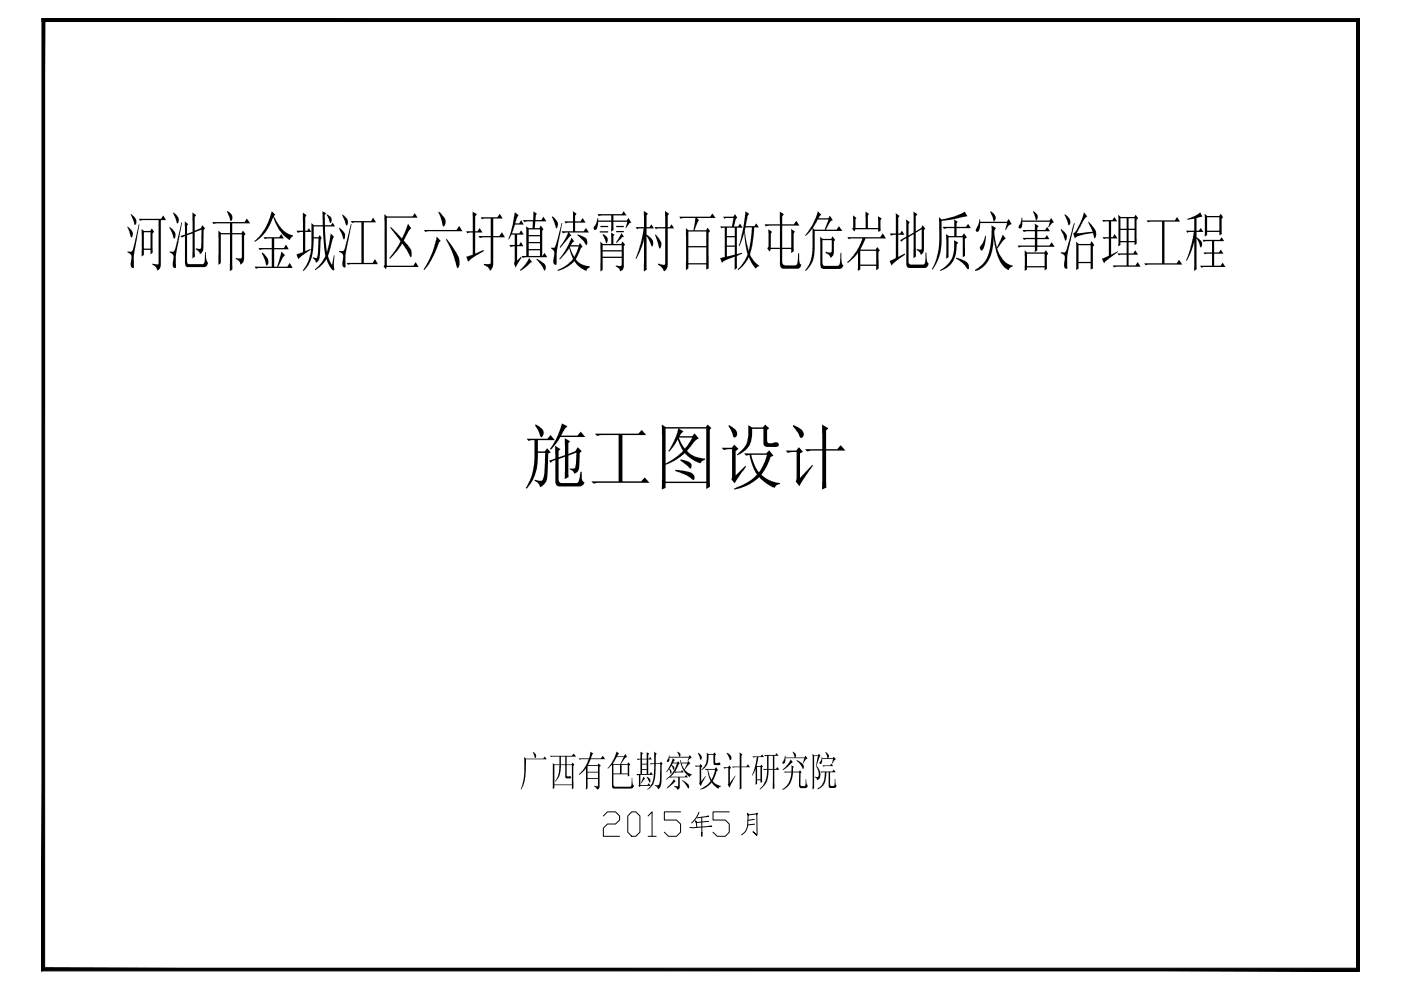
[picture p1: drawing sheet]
<svg xmlns="http://www.w3.org/2000/svg" width="420mm" height="297mm" viewBox="0 0 420 297" stroke-linecap="round" stroke-linejoin="round" font-family="sans-serif">
<!-- layer: 0 -->
<g fill="#000">
<path d="M229.3 67.2h4.6l-.1-3.8 1.3 .8-.5 .7v2.3h3.5l.7-1 .9 1.4h-5.1v6.7h2.7v-5.7l1.1 .8-.4 .6 .1 5.3-.8 .6v-1.3h-2.7v4.1l.3 .6 .5 .3h3.1a2.87 2.87 0 0 0 .8-2.8l.1-.9h.3v1.3a3.2 3.2 0 0 0 .6 2.3l-.4 .7-.5 .3h-4.3a1.24 1.24 0 0 1-1.2-1.6v-4.3h-2.7l-.4 .8-.7-1 .4-.4-.1-5.3 1.1 .8-.3 .6v4.2h2.7v-6.7h-3.3l-.9 .3zM343.9 66.1h8.5l.6-1.1 .9 1.4h-4.7v12.5h3.7l.7-1 1 1.4h-10.2l-.8 .3-.4-.7h5.3v-12.5h-3.6l-.6 .2zM178.4 130h13l1.1-1.1 1.3 1.5h-7.1v13.9h5.6l1.1-1.2 1.4 1.6h-15.5l-1.3 .3-.7-.7h8.2v-13.9h-5.2l-1.3 .3z"/>
<path d="M41.6 65.6l.4 .6 .7-.2h4.9v12.9l-.2 .4-1.7-.3v.3a2.45 2.45 0 0 1 1.5 1.8l.8-.7 .2-1.1v-13.3h1.6l-.8-1.4-.7 1zM42.5 68.6v8.3l.7-.5v-1.5h1.9v1.4l.7-.6-.1-5.7 .5-.5-.7-1-.4 .7h-1.9zM43.2 69.6h1.9v4.9h-1.9zM41.6 67.2l-1.7 7.4a1.09 1.09 0 0 1-1.7 .8v.3a1.53 1.53 0 0 1 1.1 2.2 1.94 1.94 0 0 0 .4 2.4 .51 .51 0 0 0 .5-.3 .51 .51 0 0 0-.1-.5v-3l1.7-8.8zM38.2 67.9l.8 2.4a.51 .51 0 0 0 0 .6 .51 .51 0 0 0 .5 .2 2.01 2.01 0 0 0-.9-2.9zM39.3 64.1l-.1 .2 1.1 3a.52 .52 0 0 0 .6-.2 .52 .52 0 0 0 0-.6 3.2 3.2 0 0 0-1.6-2.4z"/>
<path d="M57.7 63.7l.1 5.8-1.7 .6v-2.5l.3-.4-1-.8 .1 3.9-1.4 .5 .5 .4 .9-.4v8.4l.2 .6 .5 .3h4.8a1.26 1.26 0 0 0 1.2-.8 1.26 1.26 0 0 0-.3-1.4l-.2-2.3h-.2l-.1 1.1a3.3 3.3 0 0 1-.5 2.4l-4.3 .1a.74 .74 0 0 1-.5-1.1v-7.6l1.7-.6-.1 7.6 .7-.6v-7.3l2-.8-.1 4.5a1.16 1.16 0 0 1-.5 1.3l-1.1-.2v.3l1 .8 .2 .7a3.5 3.5 0 0 0 1.1-3.6l.1-3.6 .4-.6-.9-.9-.3 .9-1.9 .7v-4.1l.4-.5zM54.4 66.6l-1.9 8a1.1 1.1 0 0 1-1.6 .8v.3a1.58 1.58 0 0 1 1.1 2.2l-.1 .3a1.44 1.44 0 0 0 .7 2.2l.2-.2v-4.4l1.8-9.1zM50.9 68l-.1 .3 1.1 2.4a.52 .52 0 0 0 .5 .8 2.5 2.5 0 0 0-1.4-3.4zM52 63.7l-.1 .2 1.2 3a1.14 1.14 0 0 0 .3-1.8z"/>
<path d="M68.1 63.2l1 3a1.58 1.58 0 0 0-.5-2.7zM63.6 66.6l.5 .6 .8-.3h4.1v3h-2.6l-.9-.8v10.3l.7-.5v-8.7h2.8l-.1 11.1 .8-.5v-10.6h2.8v6.4a.89 .89 0 0 1-.4 .9 .89 .89 0 0 1-1-.1l-.4-.1v.4a1.8 1.8 0 0 1 1.4 1.6 1.99 1.99 0 0 0 1.1-2v-6.7l.4-.4-.7-1.1-.5 .8h-2.7v-3h5.3l-1-1.4-.7 1.1z"/>
<path d="M81.5 63.3l-.8 2.5-1.3 2.8-1.6 2.3-1.5 1.3 .1 .3 1.7-1.2 1.3-1.5 1.4-2.2 1.1-2.6 .8 2 1.3 2.2 2.3 2.4a.39 .39 0 0 0 .5 .3 .39 .39 0 0 0 .3-.4l.8-.7v-.3l-2.1-.8-1.6-1.4-2.1-3.6 .5-.3zM79.1 71.1l.3 .6 .6-.2h1.5v2.9h-4l.4 .6 .9-.3h2.7v5.2h-5.2l.5 .6 .6-.2h10.4l-.9-1.5-.7 1.1h-2.8l1.4-2.6 .7-.8-1.1-1.1-1.3 4.5h-.9v-5.2h4.4l-.8-1.4-.7 1.1h-2.9v-2.9h2.9l-.8-1.3-.6 .9zM78.6 75.7l-.1 .2 1.5 3.7a2.26 2.26 0 0 0-.7-3.3z"/>
<path d="M105.2 66.3l.4 .6 .7-.3h2.1v12.2h-4.5l.5 .6 .6-.2h8.3l-.8-1.5-.7 1.1h-2.7v-12.2h3.6l-.8-1.4-.6 1.1zM105.3 67.1l-1.9 7.3a1.06 1.06 0 0 1-1.7 .8v.3a1.59 1.59 0 0 1 1.1 2.3 1.68 1.68 0 0 0 .5 2.4l.3-.2 .1-4.2 1.7-8.4zM101.8 68.3l-.1 .2 1.1 2.4a.52 .52 0 0 0 .5 .8 2.4 2.4 0 0 0-1.3-3.2zM102.7 64.3l.9 2.4a.57 .57 0 0 0 .4 .8 2.14 2.14 0 0 0-1-3z"/>
<path d="M117.2 68l-.2 .3 2.5 3.1a1.53 1.53 0 0 1-.2 2.4l-2.5 3.5 .1 .3 1.9-2.1 1.8-2.5 1.3 1.8 1.2 2.3 .3-.5a4.2 4.2 0 0 0-1.7-3.8l-.1-.1a.87 .87 0 0 1 0-1.5l.9-1.9 .8-.9-.9-1.4-1.9 4.5zM115.3 64.2v15.2l-.3 .5 .7 .8 .3-.7h9.5l-.9-1.5-.6 1.1h-8v-14.4h9.2l-.8-1.3-.7 1h-7.7z"/>
<path d="M127.1 68.9l.4 .6 .7-.2h10.5l-1-1.6-.8 1.2zM131 70.9l-1.3 4.7-1.4 3.1-1.3 2.1 .2 .2 2.3-3.3 2.1-5 .6-.5zM133.9 71.5l-.1 .3 2 4.2 1.1 3.9a.34 .34 0 0 0 .2 .4 .34 .34 0 0 0 .4-.1l.3-1-.2-2-1.2-2.3zM131.6 63.4l-.1 .3 1.4 4.2a2.17 2.17 0 0 0-.3-3.5z"/>
<path d="M144.2 65.1l.3 .6 .8-.2h1.9v5.3h-3.7l.4 .6 .9-.3h2.4v7.7a2.16 2.16 0 0 1-2.1 .3v.4a2.01 2.01 0 0 1 1.8 1.7 2.67 2.67 0 0 0 1-2.7v-7.4h3.5l-.9-1.5-.8 1.2h-1.8v-5.3h2.9l-.9-1.4-.7 1zM141.7 63.4l.1 5.9h-2l.4 .6 1.6-.2v6.6l-2 .6 .6 1.6 1.6-1.4 3.1-1.8-.1-.4-2.5 1.1v-6.3h2.2l-.9-1.4-.6 1h-.7v-4.4l.5-.7z"/>
<path d="M156.8 66l.4 .6 2.6-.2-.1 2h-1.1l-.8-.5v8.8h-1.4l.4 .6 .7-.2h6.6l-.8-1.3-.7 .9v-7.6l.4-.4-.8-1.1-.4 .8h-1.4l.1-2h3.4l-.9-1.4-.6 1h-1.8l.1-1.4 .3-.5-1-.8-.1 2.7zM158.6 68.8h3.3v1.7h-3.3zM158.6 70.8h3.3v1.7h-3.3zM158.6 72.9h3.3v1.7h-3.3zM158.6 75h3.3v1.7h-3.3zM158.7 77.3l-1.1 1.9-1.6 1.7 .1 .3 3.5-2.7zM161 77.6l-.1 .2 1.5 1.8 .8 1.4a1.26 1.26 0 0 0 0-1.9zM154.4 63.6l-.8 4.6-1.1 3.5 .1 .2 .8-1.6h1v3.1h-1.6l.3 .7 1.3-.3v4.5l-.3 .7 .6 1.2 1.7-2.9-.1-.4-1.2 1.2v-4.3h1.8l-.7-1.3-.5 .9h-.6v-3.1h2l-.8-1.3-.6 .9h-2.2l.9-2.6h2.7l-.8-1.3-.6 .9h-1.2l.5-1.7 .5-.7z"/>
<path d="M173.2 70.2v.3l1.7 1.6 .9 1.3a1.69 1.69 0 0 0-1.2-2.6zM171 73.9h2.5l-1.3 3.1-.9-1.7zM171.8 63.3v3.1h-2.5l.3 .5 2.2-.2v2.6h-3.4l.4 .6 1.6-.2-1 2.1-1.5 2.3 .1 .2 2.8-3.4 .5-.3-.6-.9h5.9l-.9-1.4-.7 1h-2.5v-2.6h3.1l-.9-1.4-.6 1.1h-1.6v-1.7l.4-.6zM171.4 71.2l-2 4.1-1.6 2.2 .1 .3 2.8-3.4 .7 2.2a1.28 1.28 0 0 1-.5 2.1l-1.4 1.1-2.3 1.1 .1 .3 2.4-1 2.1-1.5a.41 .41 0 0 1 .5-.4 .41 .41 0 0 1 .3 .5l1.4 1.4 1.3 .8a.39 .39 0 0 0 .5 .1 .39 .39 0 0 0 .2-.4l.8-.6v-.3l-1.6-.3-1.5-.7a1.17 1.17 0 0 1-.6-2l1.1-2.4 .5-.4-.8-1.2-.4 .7h-2.3l.5-.8 .5-.3zM165.7 64.8l-.2 .2 1.2 3.3a1.12 1.12 0 0 0 .6-1.5l-.5-.8zM168.4 66.8l-1.8 6.8a.79 .79 0 0 1-1.3 .6v.3a2.08 2.08 0 0 1 .7 2.9 1.2 1.2 0 0 0 .8 1.9l.2-3.8 1.6-8.6z"/>
<path d="M184.8 69.2v.4h2.3v-.4zM179.2 64.2l.4 .6 .8-.2h2.9v1.5h-3.9v-.8h-.2l-.7 2.2a.67 .67 0 0 0-.5 .8 .67 .67 0 0 0 .7 .5l.4-.5 .3-1.8h3.9v3l.7-.6v-2.4h4.1l-.5 1.8h.2a2.26 2.26 0 0 1 1.6-1.5l-.9-1.5-.5 .8h-4v-1.5h3.9l-.9-1.3-.5 .9zM180.1 67.7v.4h2.3v-.4zM184.8 67.7v.4h2.3v-.4zM179.9 69.3v.4h2.5v-.4zM180.8 70.2l-.1 .2 1.1 2.5a1.55 1.55 0 0 0-.8-2.7zM186.3 69.9l-1.5 2.8 .1 .1 1.6-1.6 .6-.3zM180.1 72.4v9l.6-.5v-3.6h5.8v1.8a.92 .92 0 0 1-1.6 .5h-.2v.3a1.66 1.66 0 0 1 1.3 1.4l.8-.6 .3-.7v-6.2l.4-.4-.8-1-.4 .7h-2.3v-2.3l.3-.4-1-.7v3.4h-2.5zM180.7 73.5h5.8v1.5h-5.8zM180.7 75.4h5.8v1.5h-5.8z"/>
<path d="M199.4 63.2l.1 4.9h-3.2l.4 .6 .5-.2h2.3v10.4a.87 .87 0 0 1-1.4 .3l-.7-.2 .2 .5a2.94 2.94 0 0 1 1.6 1.8 2.12 2.12 0 0 0 1.1-2.1v-10.7h1.9l-.8-1.3-.6 .9h-.5v-3.4l.3-.6zM196.6 70.2l-.1 .5 1 3.1a.47 .47 0 0 0 .5 .6 3.2 3.2 0 0 0-1.1-3.9zM193.1 63.2v4.9h-2.5l.5 .6 .4-.2h1.6l-1 4.6-1.5 4.3 .2 .3 1.2-2.5 1.1-3.6v9.8l.8-.6v-10.1l1.5 3.1a1.48 1.48 0 0 0 .1-2.1l-1.6-1.4v-1.8h2.2l-.8-1.3-.5 .9h-.9v-3.5l.4-.5z"/>
<path d="M216.8 65l.5 .6 .4-.3h2.3l-.5 2.6h-3.5l.4 .6 1-.2v8.7l-1.4 .3 .5 1.5 1.1-.9 2.8-1-.1 4 .7-.6v-3.6l1.6-.7v-.3l-1.6 .5v-7.9h1.7l-.8-1.3-.5 .9h-1.3l.6-2.2 .4-.5-.7-1-.5 .8zM218 74h2.4v2.3l-2.4 .6zM218 68.3h2.4v2.5h-2.4zM218 71.1h2.4v2.5h-2.4zM223.6 68.2h1.9l-.4 4.2-.6 2.9-1.1-5.6zM223.6 63.3l-.7 5.3-1.3 5.1 .1 .1 .4-.6 1.1-3.6 .6 4.9a3.7 3.7 0 0 1-.8 4.2l-1.7 2v.3l1.6-1.4 1.7-2.5 1.2 2.4 .9 1 .5-.6h.5v-.3l-2-1.9a2.11 2.11 0 0 1-.4-2.9l.6-2.9 .3-3.7h1.4l-.8-1.3-.6 .9h-2.6l.6-2.9 .5-.8z"/>
<path d="M245.3 63.3l-1.4 3.7-2.5 3.5 .1 .3 .5-.5 1.7-1.8-.2 7.9-.5 2.1-1.5 2.4 .1 .3 1.8-2.2 .7-2.1 .2-2.1v-5.6h8.3l-1-1.4-.7 1h-3.3l.7-1.2a2.18 2.18 0 0 1 1.5-1.5l-.9-1.4-.5 .7h-2.9l.8-1zM245.9 70.9l.1 8a1.23 1.23 0 0 0 1.1 1.7l5-.1a.91 .91 0 0 0 .7-.7 .91 .91 0 0 0-.3-.9l-.2-3.1h-.2l-.1 1.7a2.11 2.11 0 0 1-.8 2.2h-4.1l-.2-.2-.3-.8v-6.7h2.8v3a.66 .66 0 0 1-.3 .7 .66 .66 0 0 1-.8-.1l-.7-.1v.4a1.72 1.72 0 0 1 1.4 1.4l.7-.5 .3-.8 .1-3.6 .4-.5-.8-1.1-.4 .8h-2.6zM245.3 65.8h3.2l-1.2 3h-3l-.6-.4z"/>
<path d="M255.8 64.6l.1 3.6-.4 .4 .7 .8 .4-.7h6.8v.8l.7-.4-.1-3.1 .4-.5-1.1-.7 .1 3.5h-3.1v-3.6l.3-.6-1-.7v4.9h-3v-2.6l.3-.4zM254.1 71.1l.4 .6 .6-.2h3.6l-1.8 3.8-2.8 3.2 .1 .4 2-1.8 1.1-1.3v5.4l.7-.4v-1.1h4.8v1.3l.7-.5v-4.9l.4-.6-.8-.9-.5 .7h-4.6l1.6-3.3h6.1l-.9-1.6-.8 1.2zM258 75.2h4.8v4.1h-4.8z"/>
<path d="M274 63.4v6.3l-1.5 .9v-3.4l.3-.6-1-.8v5.1l-1.9 1.1 .5 .4 .5-.5 .9-.5v7.7l.2 .9 .7 .3 5-.1a1.15 1.15 0 0 0 .3-1.9l-.2-2.6h-.2v1.2a2.57 2.57 0 0 1-.7 2.4h-3.9l-.5-.6v-7.6l1.5-.9v7.2l.7-.5-.1-7.1 1.8-1.1v5.8l-.1 .3-1.4-.2v.4l.9 .6 .4 .8 .8-.9 .1-.7v-5.8l.4-.5-.8-1-.4 .8-1.7 1v-4.4l.5-.7zM268.6 63.9l.1 6.1h-1.9l.4 .6 1.5-.2v6.9l-1.9 .9 .6 1.4 .9-1 3.1-2.3v-.3l-2 1v-6.6h1.8l-.7-1.3-.6 .9h-.5v-4.8l.4-.5z"/>
<path d="M295.5 70.6l-.8 2.2a1.73 1.73 0 0 0-.6 2.1 .86 .86 0 0 0 1.1-1l.5-2.7zM297.4 67.6l-.2 4.5-.7 3.9-1.2 2.4-1.3 1.4-1.6 1.1v.3l2-.8 2-2.3 .8-1.6 .4-1.8 .4-3.5 .7 4 .9 2.7 1.4 2 1.5 1.1 .3-.6 .9-.5v-.3l-1.3-.4-.9-.6-.8-.9-1-1.6a1.66 1.66 0 0 1 .1-2.6l1.1-1.5 .7-.5-.9-1.2-1.7 3.9-.8-4v-1.1l.5-.8zM297.1 63.3l.9 3.1a1.71 1.71 0 0 0-.6-2.9zM293.7 65.7l-.2 1.5-.7 1.3a.56 .56 0 0 0 .1 1 .56 .56 0 0 0 .8-.7l.3-1.9h8l-.5 1.9 .1 .2a2.29 2.29 0 0 1 1.8-1.8l-.9-1.6-.5 .9h-8l-.1-.8z"/>
<path d="M306.6 68.9l.5 .6 .7-.2h2.6v2h-3.7l.4 .6 .7-.2h2.6v1.9h-5.2l.4 .6 .8-.2h4l-.1 1.6 .8-.6v-1h5.2l-.9-1.4-.7 1h-3.6v-1.9h3.6l-.7-1.2-.6 .8h-2.3v-2h3.8l-.9-1.3-.5 .9h-2.4v-.6l.4-.5-1.2-.8 .1 1.9zM308 76h5.3v3.8h-5.3zM307.3 75v6.2l.7-.4v-.6h5.3v.9l.7-.6v-4l.3-.5-.6-1-.5 .7h-5.2zM309.8 63.4l.9 2.5a.75 .75 0 0 0 .5-1.1l-.4-.8-.8-.7zM306.4 65.2l-.2 1.4-.5 .8a.58 .58 0 0 0-.3 .7 .58 .58 0 0 0 .7 .4 .58 .58 0 0 0 .4-.7l.1-1.3h8.3l-.5 1.5 .2 .2a2.38 2.38 0 0 1 1.5-1.6l-.9-1.3-.4 .8h-8.2v-.9z"/>
<path d="M323.4 73.5h3.7v5h-3.7zM325 63.6l-.5 2-1.4 2.9-.7 1.1-.6 .3 .5 1.6 1-.7 3.7-.9a.57 .57 0 0 1 .7 0 .57 .57 0 0 1 .3 .6l.2 .9a2.01 2.01 0 0 0 .2-2.6l-2-2.4v.3l1 2a.46 .46 0 0 1 .1 .8l-4.7 .4 2-3.6 1.3-1.4zM322.7 72.4v8.5l.7-.4v-1.6h3.7v1.9l.7-.4v-6.5l.4-.4-.8-1.2-.4 .8h-3.5zM322.1 66.9l-2.3 7.9a1.06 1.06 0 0 1-1.7 .8v.3a1.55 1.55 0 0 1 1.1 2.3 1.73 1.73 0 0 0 .6 2.4l.3-.2 .1-4.7 2.1-8.5zM318.2 68.6l-.1 .2 .9 1.7 .4 1.5a.33 .33 0 0 0 .4 0 .33 .33 0 0 0 .1-.4 2.76 2.76 0 0 0-1.7-3zM319.3 64.2l-.1 .2 1.1 2.4a.45 .45 0 0 0 .4 .7 2.39 2.39 0 0 0-1.4-3.3z"/>
<path d="M330.6 66l.4 .6 .4-.2h1.1v4.7h-1.8l.4 .6 1.4-.2v5.1l-2 1 .6 1.3 .5-.7 3.7-2.7v-.2l-2.1 1v-4.8h1.9l-.8-1.3-.6 .9h-.5v-4.7h1.8l-.8-1.4-.6 1zM335.4 64.4v9.5l.6-.5v-.8h1.9v3.4h-2.8l.4 .6 .5-.3h1.9v3.3h-4.2l.4 .6 .7-.3h7.3l-.9-1.4-.7 1.1h-2v-3.3h2.8l-.8-1.3-.6 1h-1.4v-3.4h1.7v.9l.7-.5-.1-7.1 .5-.5-.7-1-.4 .6h-4.1zM336 65.4h1.9v3.2h-1.9zM338.5 65.4h1.7v3.2h-1.7zM336 68.9h1.9v3.3h-1.9zM338.5 68.9h1.7v3.3h-1.7z"/>
<path d="M361.3 64.1v6.8l.7-.4v-1h3.7v1l.7-.3v-4.6l.4-.5-.7-1-.5 .6h-3.6zM362 65.1h3.7v4h-3.7zM360.7 71.9l.3 .6 .5-.2h2v3.4h-2.6l.4 .6 .5-.3h1.7v3.6h-3.6l.4 .6 .6-.2h6.6l-.8-1.3-.6 .9h-2v-3.6h2.8l-.8-1.2-.5 .9h-1.5v-3.4h3l-.7-1.2-.6 .8zM356.1 65.6v.3l2.1-.4v3.6h-2.5l.4 .7 .4-.3h1.5l-.7 3.8-1.6 4.7 .1 .2 1.3-2.4 1.1-3.4-.1 8.8 .8-.5-.1-9.3 1 1.9a.57 .57 0 0 0 .4 .8 2.2 2.2 0 0 0-1.4-3v-1.6h2.1l-.8-1.2-.5 .8h-.8v-3.8l1.8-.3-.7-1.4-1 .8z"/>
<path d="M96.7 63.3l.1 4.2h-2.6l-.8-.6v6.2l-.3 2.7-.7 2.7-1.5 2.4v.4l1.7-2.1 .7-1.4 .6-2.6 .2-3.7h1.4l-.4 5.6-.2 .3-1.1-.3 1 1.7a4.2 4.2 0 0 0 1.2-3.9l.2-3 .3-.5-.6-.9-.4 .6h-1.4v-3.2h2.7l.5 7a2.94 2.94 0 0 1-.3 2.9l-1.3 1.8-1.2 1.1v.3l2.1-1.7 1.3-1.6 .9 2.1a1.5 1.5 0 0 0 1.5 1.1l-.2-2.2 .2-2.1-.2-.1-.5 3-.5-.8a3 3 0 0 1-.2-3.6l1.2-4.2-.9-.9-1.1 5.6-.6-7.7h3l-.7-1.2-.6 .8h-1.7l-.1-3 .4-.6zM98.1 64.2l-.2 .2 1.1 2.4a1.32 1.32 0 0 0-.5-2.3zM90.8 63.7l.1 5.4h-2l.4 .7 1.6-.3v6.1l-2 .7 .6 1.4 1.2-1.2 2.5-1.6-.1-.3-1.6 .7v-5.8h1.9l-.8-1.1-.5 .7h-.6v-4l.4-.6z"/>
<path d="M203.7 65l.4 .6 .8-.3h3.6l-.5 3.7h-1.5l-.8-.6v12.6l.7-.6v-1.1h5.4v1.5l.7-.4v-10.6l.5-.5-.8-1-.4 .7h-3.5l.8-2.2 .5-.7-.6-.8h5.6l-1-1.3-.6 1zM206.4 69.4h5.4v4.4h-5.4zM206.4 74.1h5.4v4.8h-5.4z"/>
<path d="M281.6 65l.1 7.2-.2 2.4-.6 2.9-1.4 3.2 .1 .1 1.4-2.3 1.1-3.4 .3-2.4v-6.5l2.5-.3 5.2-1.1-.8-1.4-2.7 1.3-3.7 1-.5 .1zM282.7 68l.4 .6 1-.2h2.1v2.4h-1.6l-.9-.6 .1 7.4 .7-.5v-6h4.2v6l.7-.4v-5.1l.6-.5-.9-1.2-.6 .9h-1.6v-2.4h4.3l-.9-1.3-.6 .9h-2.8v-1.1l.3-.4-1.1-.7 .1 2.2zM286.1 72v3.3l-.7 2.3-1.1 1.6-1.5 1.3-.9 .4 .1 .3 1.9-.9 .8-.7 1.1-1.2 .4-.9 .5-1.6 .2-2.6 .5-.6zM286.7 77.2v.3l1.9 1.3 1.4 1.6a.33 .33 0 0 0 .4 .3 .33 .33 0 0 0 .2-.5 3.1 3.1 0 0 0-2.8-2.6z"/>
<path d="M168.5 126.9l-1.8 4.8-1.8 2.8 .3 .3 2.9-3.8h7.4l-1.3-1.6-1 1.2h-4.9l1.1-2.1 .8-.7zM166.5 133.6l.1 3.8-2 .7 .6 .7 .2-.4 1.2-.5v6.7l.3 .8 .9 .4h6l1-.4a.63 .63 0 0 0 .4-.6 .63 .63 0 0 0-.5-.6l-.2-.8v-2h-.4l-.1 .7a3.5 3.5 0 0 1-1.1 2.7h-4.4a.95 .95 0 0 1-1-1.1v-6.1l1.9-.7-.1 6.7 1.2-.6-.1-6.4 2.5-.9-.2 3.3a1.24 1.24 0 0 1-.4 1.3 1.24 1.24 0 0 1-1.4 .1l-.1 .3 1.2 .7a.54 .54 0 0 0 .5 .5 .54 .54 0 0 0 .6-.4l.6-1.2 .1-3.6a1.3 1.3 0 0 1 .7-1.5l-1.3-1.2-.6 1.2-2.2 .9v-3.2l.6-.6-1.7-1 .1 5.1-1.9 .7v-2l.6-.5zM157.9 131.5l.7 .7 .6-.3h1.1v5.7l-.8 4.7-.6 1.7-1.2 2.2 .2 .3 1.2-1.4 1.4-2.9 .7-3.4 .1-3.1h2.2l-.4 7.1a1.19 1.19 0 0 1-.5 1.2 1.19 1.19 0 0 1-1.3 0l-.9-.2-.1 .3 1.1 .8 .6 1.2a4.9 4.9 0 0 0 2.3-4.9l.1-5.2 .8-.4-1.1-1.2-.8 .9h-2v-3.4h5.1l-1.3-1.5-.9 1.1zM160.7 127.2l-.2 .2 1.4 2.8a.6 .6 0 0 0 .6 .8 1.83 1.83 0 0 0-.6-3z"/>
<path d="M198.5 127.3v19.4l1.1-.5v-1.4h12.2v1.8l1.2-.7-.1-17.1 .4-.5-1.1-1-.6 .7h-11.9zM199.6 128.5h3.8l-1.2 3.6-1.7 3.1 .2 .2 .6-.7 2-3 1.1 2.6a.81 .81 0 0 1 0 1.4l-2.5 1.9-2.3 1.4zM203.6 128.5h8.2v15.9h-12.2v-5.1l3.3-1.6 2.5-1.9 1.9 1.7 2 1.1a.62 .62 0 0 0 .6 .2 .62 .62 0 0 0 .5-.5l1.1-.5v-.4l-2.6-.4-2.3-1.3a.67 .67 0 0 1-.5-.6 .67 .67 0 0 1 .5-.7l1.7-2.1 1.3-.9-1.3-1.5-.7 .8h-3.8l1.2-1.4zM203.6 131.2h4l-1.3 2.2-.9 1.1-1-1.5zM204.1 137.7l-.1 .3 2.4 1.9a.61 .61 0 0 0 .9 .4 1.71 1.71 0 0 0-1.7-2.2zM202.5 140.8v.4l3.2 1.2 1.5 1a.54 .54 0 0 0 .5 .4 .54 .54 0 0 0 .6-.3 2.39 2.39 0 0 0-2.7-2.3z"/>
<path d="M218.4 127.7l1.3 2.4a.76 .76 0 0 0 .7 1 .76 .76 0 0 0 .7-1 3.8 3.8 0 0 0-2.4-2.7zM216.4 134.2l.7 .7 2.5-.3v8.4l-.3 .7 1 1.2 3.4-5-.2-.3-2.9 2.9v-7.3l.9-.7-1.3-1.2-.7 .9zM225.3 136.3h4.7l-.8 2.4-1.6 2.9-1.1-1.8zM223.2 135.9l.5 .7 1.1-.3 .6 2.7 1.3 2.7a.75 .75 0 0 1 .2 .8 .75 .75 0 0 1-.6 .5l-2.4 1.8-3.9 1.7 .2 .2 .7-.1 2.2-.7 2-.9 1.9-1.3a.68 .68 0 0 1 .6-.6 .68 .68 0 0 1 .7 .5l1.6 1.4 2 1.1a.51 .51 0 0 0 .5 0 .51 .51 0 0 0 .3-.5l1.2-.6v-.2l-2.6-.6-2.3-1.4a.56 .56 0 0 1-.6-.5 .56 .56 0 0 1 .4-.6l1.2-2 1.1-2.7 .9-.4-1.3-1.6-.9 .9zM224.4 127.4v3.2l-.5 2.5-1.3 1.7-1.6 1.4 .2 .3 2.2-1.4 1.4-1.7 .6-2.1 .2-2.8h3.4l.1 4.9 .4 .4 .5 .2h2.5a.78 .78 0 0 0 1-1 .78 .78 0 0 0-1.3-.3l-1.1 .2a.76 .76 0 0 1-1-.8v-3.2l.6-.5-1.2-1.1-.7 .8h-3.3z"/>
<path d="M237.9 127.4l-.1 .4 1.8 2.5a.79 .79 0 0 0 .9 .9 .79 .79 0 0 0 .5-1.2 4.6 4.6 0 0 0-3.1-2.6zM235.6 135.1l.6 .6 2.7-.2v7.9l-.3 .9 1.1 1.4 4.1-6.2-.2-.2-3.7 4v-7.4l.9-.5-1.2-1.4-.8 1.1zM246.5 127.3l.1 7.3h-5.2l.6 .7 1.3-.2h3.3l-.1 11.6 1.3-.6-.1-11h5.8l-1.4-1.7-1 1.2h-3.4v-5.6l.7-.6z"/>
<path d="M157.2 226.9v5.3l-1 4.5 .8-1.4 .5-2 .2-5.7h6.3l-.6-.8-.5 .6h-5.2zM159.9 225.3l.5 1.8a.85 .85 0 0 0 .4-.8 .85 .85 0 0 0-.6-.7z"/>
<path d="M164.9 226.5l.3 .4 2.6-.1v2.3h-1.5l-.6-.4v7.9l.6-.4v-.9h5.2v1.3l.5-.3-.1-6.7 .4-.3-.6-.7-.3 .5h-1.5v-2.3h2.9l-.7-.9-.6 .6zM168.2 226.8h1.3v2.3h-1.3zM166.3 229.3h1.5l-.3 2.8-1 2.2 .8-.9 .5-1.1 .4-3h1.3v3.6l.4 .4h.9a.38 .38 0 0 0 .3-.6 .38 .38 0 0 0-.6 0l-.6-.2v-3.2h1.6v5.8h-5.2z"/>
<path d="M176.2 229.6h3.1v1.7h-3.1zM176.2 231.6h3.1v1.6h-3.1zM173.6 227.3l.2 .4 2.7-.1-1.1 2.4-1.8 2.1v.2l.7-.5 1.4-1.5v6.4l.5-.4v-2.8h3.1v1.8a.72 .72 0 0 1-1.1 .2l.6 .6a.52 .52 0 0 0 .6 .5 .52 .52 0 0 0 .4-.7v-6.1l.4-.3-.7-.7-.3 .5h-2.9l.8-1.7h4.4l-.7-1.1-.6 .8h-3l.4-1.1 .3-.3-.8-.6-.4 2z"/>
<path d="M186.4 229.2h1.9v2.6h-1.9zM184.9 225.3l-1.2 2.9-1.5 2.1 .1 .1 1.2-1.2 .1 6.8 .4 .4 5.5-.1a.67 .67 0 0 0 .6-.6 .67 .67 0 0 0-.3-.7l-.2-1.9h-.1l-.1 1.2a1.36 1.36 0 0 1-.4 1.5h-4.6l-.4-.4v-3.3h4.3v.7l.4-.3v-3l.3-.3-.5-.7-.4 .5h-1.9l1.1-1.6 .8-.5-.5-.9-.5 .7h-2l.6-.8zM184.9 226.9h2.1l-1 2.1h-2l-.2-.2zM184 229.2h1.9v2.6h-1.9z"/>
<path d="M196.1 225.3l.1 3.5h-1.3l.3 .4 1-.2-.3 4.7-.4 1.2-1.3 1.8 1.2-.9 .8-1.6 .3-1.7 .2-3.5h1.3l-.1 5.2a.9 .9 0 0 1-.9 1.2l-.6-.1v.2a1.28 1.28 0 0 1 1 1.1l.6-.8 .3-.9 .1-5.7 .3-.2-.5-.7-.3 .5h-1.2v-2.6l.2-.3zM192.5 227.6h1.4v1.3h-1.4zM192.5 229.2h1.4v1.3h-1.4zM192.5 230.8h1.4v1.2h-1.4zM193 232.8l-.8 2 1.3-1.4zM194 232.8l.8 1.7a.87 .87 0 0 0-.3-1.4zM192 225.3l.1 2.1h-1.1l.2 .4 .9-.2v4.4h-1.2l.2 .4 .5-.1v2.9l-.2 .2 .5 .5 .2-.3h3l-.5-.8-.4 .5h-2.2v-3h3.8l-.5-.9-.5 .6h-.4v-4.4h1.1l-.5-.7-.6 .5v-1.2l.3-.3-.8-.4v1.9h-1.4v-1.2l.4-.4z"/>
<path d="M201.8 227.3l-.9 2.2-1.1 1.8 .1 .2 .8-1 .4 1.3a.84 .84 0 0 0-.3-1.4l.6-.9 .5 1.2a.83 .83 0 0 0 .3-.8 .83 .83 0 0 0-.7-.6l.3-.5h1.2l-1.3 2.8-2 2.1 1.3-.8 .2 .3 2.2-.2v2.3a.78 .78 0 0 1-1.2 .3l1 1.2 .6-.7v-3.1h2.5l-.5-.7-.4 .5h-4.3l1.3-1.4 .2 .3 .2-.2h2.2l-.5-.7-.3 .5h-1.7l1.3-2.5-.4-.7-.3 .5h-1.2l.5-.8zM202.1 233.5l-1.1 1.6-1.1 1.1 .1 .2 2.6-2.1zM204.7 233.8l1.7 2.5a1.15 1.15 0 0 0-.6-1.8zM203.1 225.3l.6 1.4a.57 .57 0 0 0 .4-.6 .57 .57 0 0 0-.5-.5zM200.6 226.4l-.1 .9a.77 .77 0 0 0-.2 1.1l.4-.3 .1-1h5.8l-.3 1 .5-.6 .6-.3-.5-.9-.3 .5h-5.8zM203.9 227.9l.6 2 1.1 1.9 1.2 1.1 .7-.6-1.4-.8a.79 .79 0 0 1-.6-.6 .79 .79 0 0 1 .3-.8l1.2-1.2-.5-.8-.4 .5h-1.8zM204.4 228.8h1.7l-.9 1.8z"/>
<path d="M209.4 225.6l.5 1.5a.37 .37 0 0 0 0 .5 .37 .37 0 0 0 .5 0 .37 .37 0 0 0 .1-.5l-.4-.9zM208.4 229.5l.3 .4 1.1-.1-.1 5.1 .5 .7 1.5-2.8-.1-.2-1.3 1.6v-4.1l.4-.4-.6-.7-.3 .5zM212.4 230.7h2l-1 3-.6-1.2zM211.4 230.5l.4 .3a.25 .25 0 0 1 .3-.1 .25 .25 0 0 1 .1 .4l.5 2a1.38 1.38 0 0 1-.7 2.2l-2 1.2 .2 .2 .9-.3 2-1.5a.34 .34 0 0 1 .3-.4 .34 .34 0 0 1 .4 .5l.9 .9a.59 .59 0 0 0 .6 .4 .59 .59 0 0 0 .6-.4l.3-.3-1.8-.8a.83 .83 0 0 1-.6-.6 .83 .83 0 0 1 .3-.9l.8-2.2 .4-.2-.5-1-.5 .6zM212 225.6l-.2 3.1-1.3 2.1 .9-.7 .7-1 .4-2.9h1.5v2.7l.2 .4h.9a.51 .51 0 0 0 .8 0 .51 .51 0 0 0-.1-.7h-.3a.63 .63 0 0 1-1-.3v-1.8l.3-.3-.6-.7-.3 .5h-1.5z"/>
<path d="M218 225.6l-.1 .2 .7 1a.76 .76 0 0 0 .6 .9 1.72 1.72 0 0 0-1.2-2.1zM217 230l.2 .4 1.2-.2-.1 5.1 .5 .8 1.8-3.5-1.7 2.1v-4.2l.4-.3-.6-.8-.3 .6zM221.8 225.5v4.3h-2.2l.2 .3 2-.1v6.7l.6-.4-.1-6.3h2.6l-.6-.9-.5 .7h-1.5v-3.3l.3-.3z"/>
<path d="M229.2 226.3l.3 .4 .6-.2v4h-1.3l.4 .3a.63 .63 0 0 1 .8 .1 .63 .63 0 0 1 0 .8l-.5 2.4-.6 1.2-1.1 1.2 .1 .2 1.3-1.2 .8-1.4 .3-1.3 .2-2.1h1.3l-.1 5.9 .6-.4-.1-5.5h1.5l-.6-.8-.4 .6h-.5v-4h1.3l-.6-.8-.4 .6zM230.5 226.5h1.3v4h-1.3zM227 229.9h1.1v3.7h-1.1zM225.7 226.7l.2 .4 1.1-.2-.5 2.9-1 2.5 .1 .2 1-2v4.7l.4-.2v-1.1h1.1v.7l.5-.2-.1-4.3 .3-.3-.4-.6-.4 .4-1.1-.1 .5-2.6h1.7l-.6-.8-.4 .6z"/>
<path d="M235.1 231.3l.3 .4 1.9-.2v.3l-.3 1.8-.5 1.2-1.9 2 1.3-.7 .9-1.1 .7-1.5 .3-2h1.9l-.1 3.8a.77 .77 0 0 0 .8 .9h1a.76 .76 0 0 0 .7-.4 .76 .76 0 0 0-.2-.9l-.1-1.4h-.2l-.1 2-.2 .1-1.1-.1-.1-3.7 .3-.3-.5-.6-.3 .4h-1.8v-1.2l.3-.3-.8-.4v1.9zM235.4 226.5l-.5 1.6a.42 .42 0 0 0-.3 .6 .42 .42 0 0 0 .6 .2 .42 .42 0 0 0 .2-.5l.2-1.1h5.6l-.3 1.6 .7-1.2 .6-.4-.6-.8-.4 .5h-2.7a1.16 1.16 0 0 0-.7-1.7l.5 1.7h-2.7zM237.1 227.6l-.5 1.1-1.8 2.2 3-2.5zM238.9 227.8l1.4 1.7 .4 .9a.95 .95 0 0 0-.2-1.6z"/>
<path d="M247.6 225.4l.5 1.9h-1.5l-.2-.5-.1 1a.85 .85 0 0 0-.3 1.2 1.15 1.15 0 0 0 .6-1.5h3.2l-.2 1.4 .6-1 .5-.3-.7-.8-.2 .5h-1.5a1.17 1.17 0 0 0-.7-1.9zM246.6 229.4l.3 .4 3-.2-.6-.7-.4 .5zM246.1 231.2l.3 .4 1-.1-.2 2.1-.6 1.6-1.5 1.2v.2l1-.5 1.1-1.2 .4-1.2 .2-2.2h.7l.1 4.3 .2 .3 1.2 .1a.69 .69 0 0 0 .8-.4 .69 .69 0 0 0-.2-.8l-.1-1.6h-.2l-.1 2.1-1 .1-.3-.6v-3.5h1.7l-.6-.9-.4 .6zM243.7 225.9v10.8l.5-.4v-9.7h1.1l-.6 2.9 .8 2.2a.83 .83 0 0 1-.1 1 .83 .83 0 0 1-1.1 .1l.5 .4 .2 .7 .3-.2a2.61 2.61 0 0 0-.1-3.8l-.3-.4 1.2-2.9-.5-.7-.3 .5h-1.1z"/>
</g>
<!-- layer: GiCAD_BoSu -->
<g fill="#000" stroke="#000" stroke-width=".3">
<path d="M12.6 5.6v.8h394.2zM12.6 5.6h395l-.8 .8z"/>
<path d="M12.6 5.6l.8 .8h394.2zM12.6 5.6h395v.8z"/>
<path d="M406.8 6.4v283.8l.8-284.6zM407.6 5.6v285.4l-.8-.8z"/>
<path d="M406.8 5.6l.8 285.4v-285.4zM406.8 5.6l.8 285.4h-.8z"/>
<path d="M13.4 6.4l-.8 284.6 .8-.8zM12.6 5.6l.8 .8-.8 284.6z"/>
<path d="M13.4 290.2l394.2 .8-.8-.8zM13.4 290.2l394.2 .8h-395z"/>
</g>
<!-- layer: 0 -->
<g fill="none" stroke="#000" stroke-width=".3">
<path d="M407.6 180.9h.1M180.9 244.6l1.3-1.3h2.4l1.2 1.3v1.2l-1.2 1.2h-2.4l-1.3 1.2v2.5h4.9M189.5 243.3h1.2l1.2 1.3v4.8l-1.2 1.3h-1.2l-1.2-1.3v-4.8zM194.4 244.6l1.2-1.3v7.4M194.4 250.7h2.4M204.1 243.3h-4.9v2.5h3.7l1.2 1.2v2.4l-1.2 1.3h-2.4l-1.3-1.3M209.6 243.5l-.9 1.8-1.3 1.3M210.5 245v5.7v-1.2M211.9 244.8l.6-.1-3.4 .4M212.5 247.7h1l-5.8 .4-.8-.1M212.5 246.2l-3.7 .4-.2-.5 .4 1.9M218.7 243.3h-4.9v2.5h3.7l1.2 1.2v2.4l-1.2 1.3h-2.4l-1.3-1.3"/>
<path d="M222.4 250.2a4 4 0 0 0 1.9-4l-.1-2.6 .1 .7 2.7-.4v-.1l.1 .1-.1 .1-.1 6.4-1.1-1.1 1.2 .9M226.2 245.6l-1.9 .3M226.3 247l-2.1 .3"/>
</g>
<!-- layer: GiCAD_BoSu -->
<path d="M407.6 5.6v.8" fill="none" stroke="#000" stroke-width=".3"/>
</svg>
